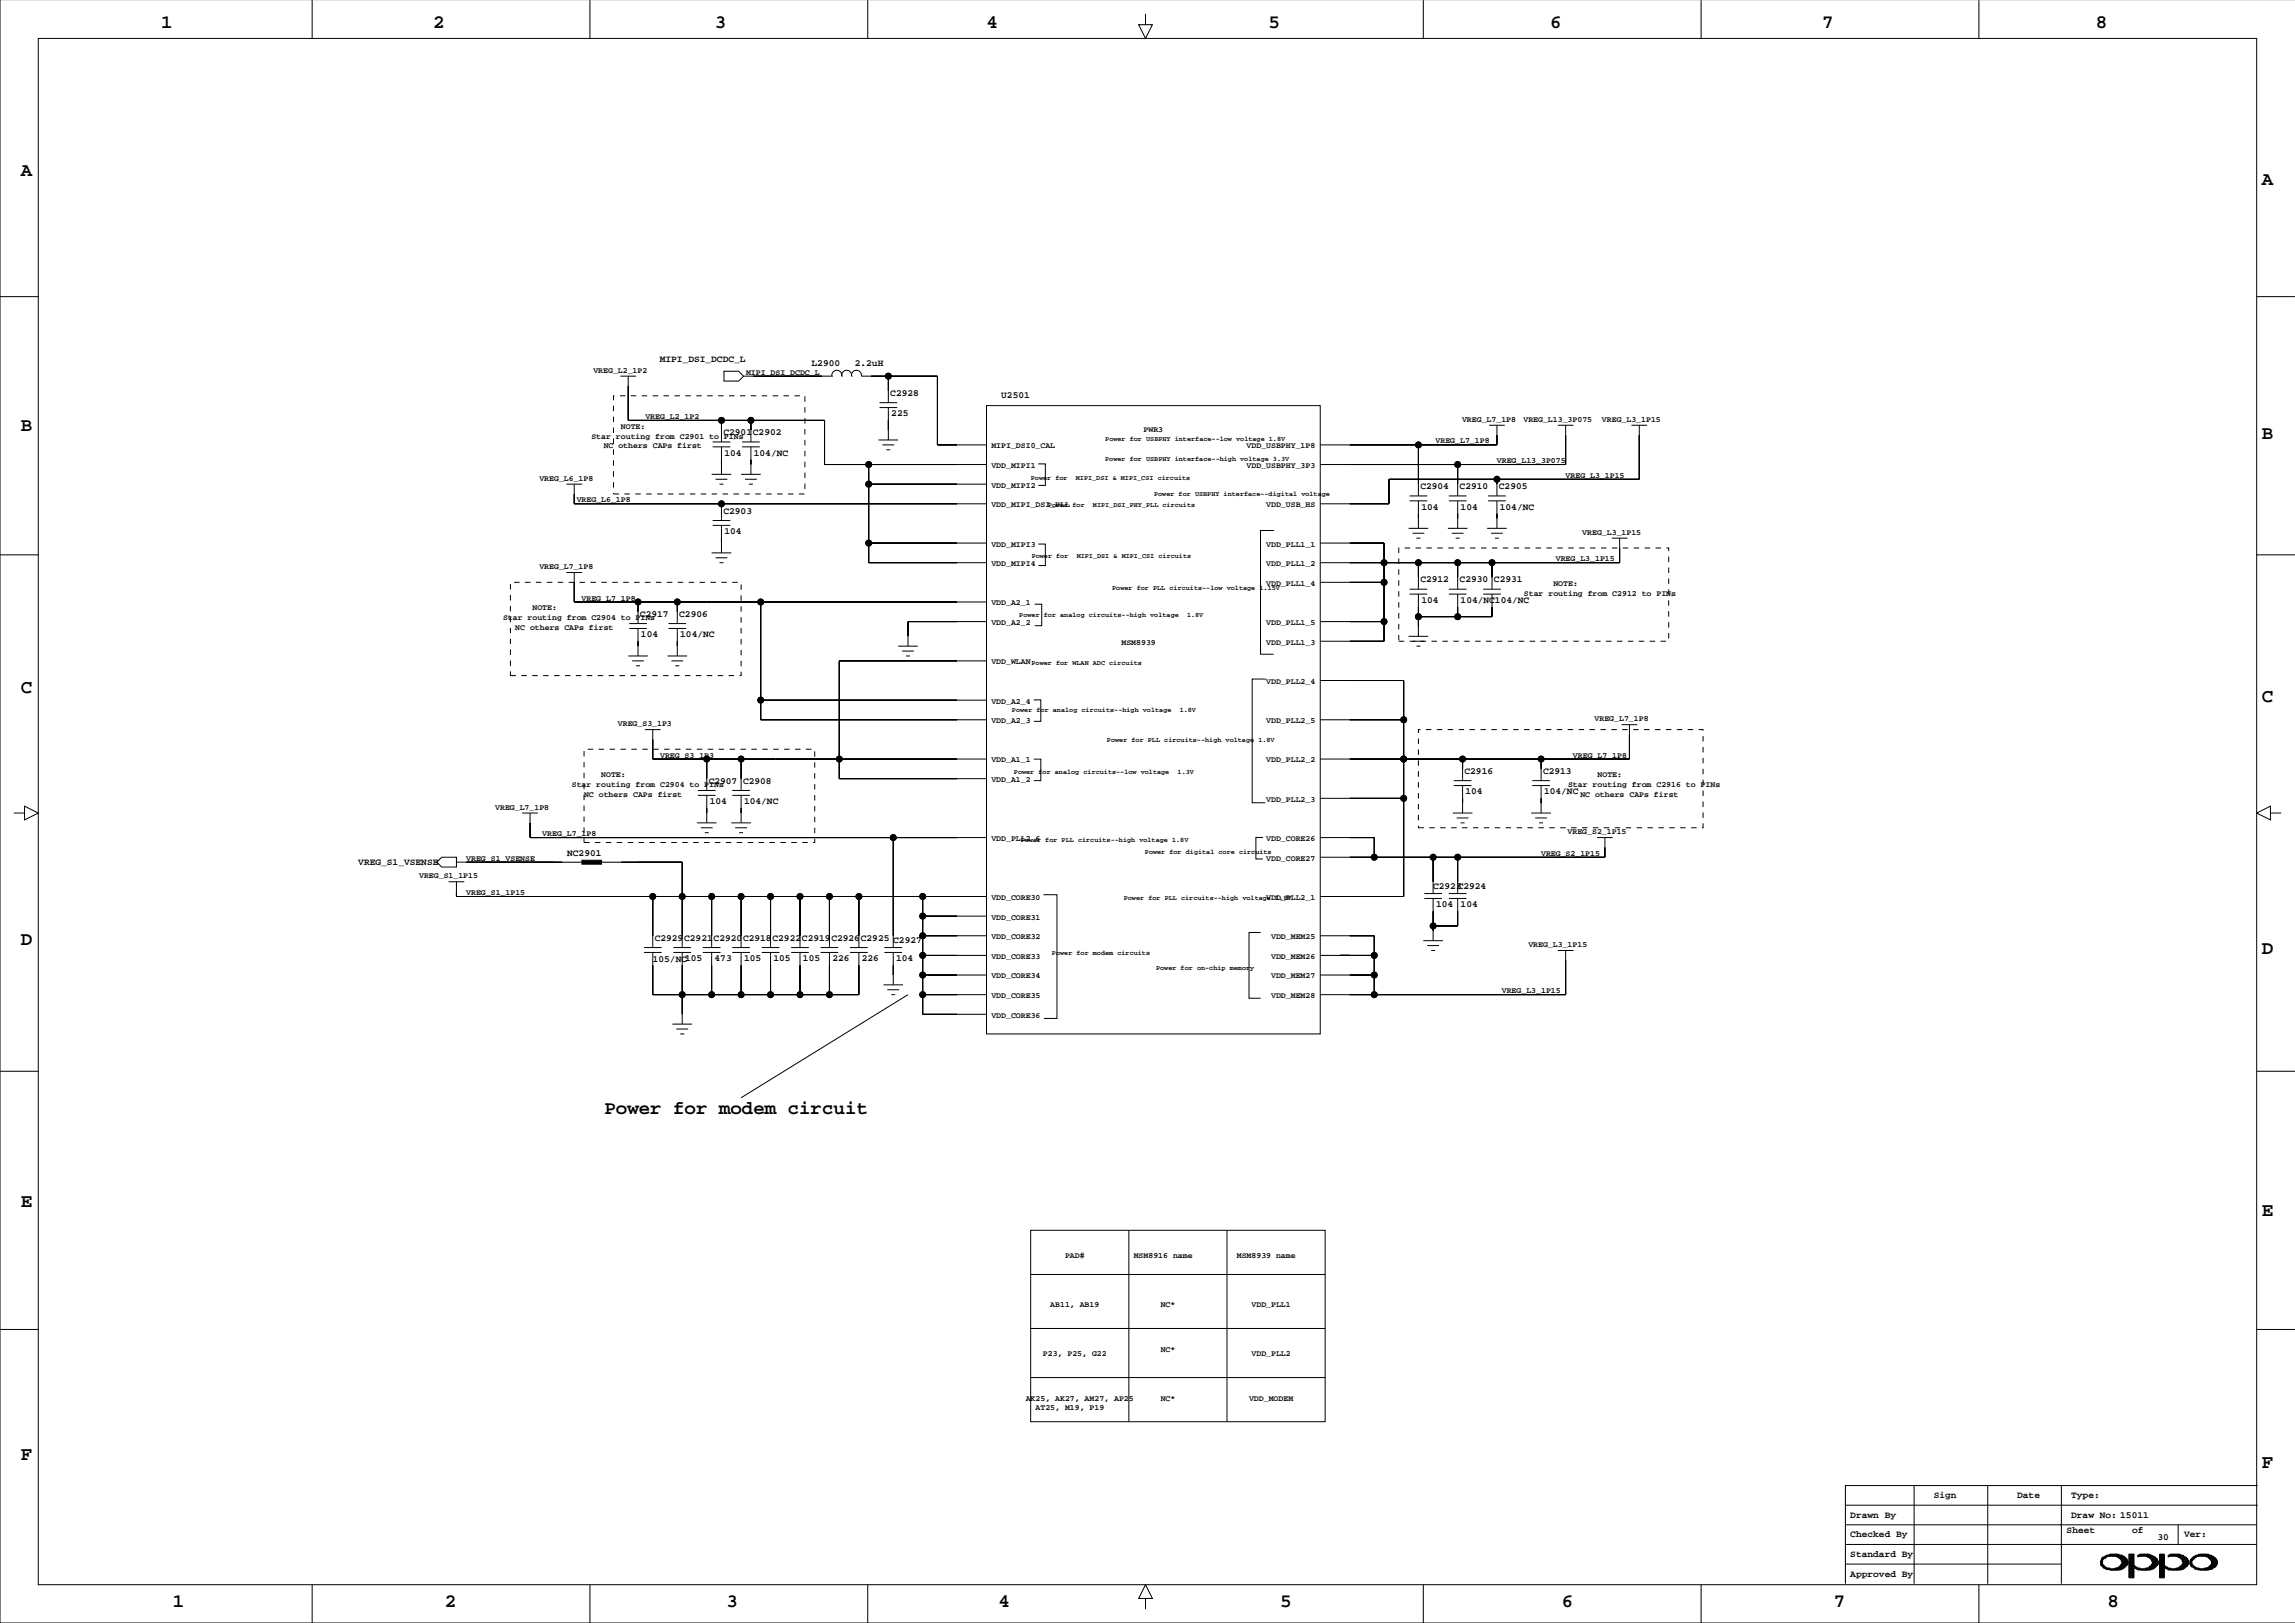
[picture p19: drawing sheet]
<svg xmlns="http://www.w3.org/2000/svg" width="594mm" height="420mm" viewBox="0 0 594 420" stroke-linecap="round" stroke-linejoin="round" font-family="sans-serif">
<defs><g id="words">
<g font-size="4.9">
<text x="41.7" y="7.3">1</text>
<text x="112" y="7.3">2</text>
<text x="184.9" y="7.3">3</text>
<text x="255.3" y="7.3">4</text>
<text x="328.1" y="7.3">5</text>
<text x="401" y="7.3">6</text>
<text x="471.4" y="7.3">7</text>
<text x="542.2" y="7.3">8</text>
<text x="5.4" y="45.6">A</text>
<text x="585.1" y="47.9">A</text>
<text x="5.4" y="111.4">B</text>
<text x="585.1" y="113.7">B</text>
<text x="5.4" y="179.2">C</text>
<text x="585.1" y="181.5">C</text>
<text x="5.4" y="244.4">D</text>
<text x="585.1" y="246.7">D</text>
<text x="156.4" y="288.1">Power for modem circuit</text>
<text x="5.4" y="312.3">E</text>
<text x="585.1" y="314.5">E</text>
<text x="5.4" y="377.5">F</text>
<text x="585.1" y="379.8">F</text>
<text x="44.7" y="415.6">1</text>
<text x="115.1" y="415.6">2</text>
<text x="188" y="415.6">3</text>
<text x="258.3" y="415.6">4</text>
<text x="331.2" y="415.6">5</text>
<text x="404.1" y="415.6">6</text>
<text x="474.4" y="415.6">7</text>
<text x="545.3" y="415.6">8</text>
</g>
<g font-size="2.5">
<text x="170.7" y="93.7">MIPI_DSI_DCDC_L</text>
<text x="210" y="94.6">L2900</text>
<text x="221.1" y="94.7">2.2uH</text>
<text x="230.3" y="102.4">C2928</text>
<text x="230.6" y="107.7">225</text>
<text x="259" y="102.9">U2501</text>
<text x="187.2" y="112.5">C2901</text>
<text x="194.8" y="112.5">C2902</text>
<text x="187.4" y="117.9">104</text>
<text x="195" y="117.9">104/NC</text>
<text x="367.5" y="126.5">C2904</text>
<text x="367.7" y="131.8">104</text>
<text x="377.6" y="126.5">C2910</text>
<text x="377.9" y="131.8">104</text>
<text x="387.8" y="126.5">C2905</text>
<text x="388" y="131.8">104/NC</text>
<text x="187.2" y="132.9">C2903</text>
<text x="187.4" y="138.2">104</text>
<text x="367.5" y="150.6">C2912</text>
<text x="367.7" y="156">104</text>
<text x="377.6" y="150.6">C2930</text>
<text x="377.9" y="156">104/NC104/NC</text>
<text x="386.5" y="150.6">C2931</text>
<text x="165.6" y="159.5">C2917</text>
<text x="175.7" y="159.5">C2906</text>
<text x="165.8" y="164.8">104</text>
<text x="176" y="164.8">104/NC</text>
<text x="183.3" y="202.7">C2907</text>
<text x="192.2" y="202.7">C2908</text>
<text x="378.9" y="200.1">C2916</text>
<text x="399.2" y="200.1">C2913</text>
<text x="183.6" y="208">104</text>
<text x="192.5" y="208">104/NC</text>
<text x="379.1" y="205.5">104</text>
<text x="399.5" y="205.5">104/NC</text>
<text x="146.7" y="221.5">NC2901</text>
<text x="92.7" y="223.7">VREG_S1_VSENSE</text>
<text x="370.8" y="229.9">C2923</text>
<text x="377.1" y="229.9">C2924</text>
<text x="371.5" y="234.7">104</text>
<text x="377.9" y="234.7">104</text>
<text x="169.4" y="243.3">C2929</text>
<text x="177" y="243.3">C2921</text>
<text x="184.6" y="243.3">C2920</text>
<text x="192.2" y="243.3">C2918</text>
<text x="199.9" y="243.3">C2922</text>
<text x="207.5" y="243.3">C2919</text>
<text x="215.1" y="243.3">C2926</text>
<text x="222.7" y="243.3">C2925</text>
<text x="231.1" y="243.8">C2927</text>
<text x="168.9" y="248.9">105/NC105</text>
<text x="184.9" y="248.6">473</text>
<text x="192.5" y="248.6">105</text>
<text x="200.1" y="248.6">105</text>
<text x="207.7" y="248.6">105</text>
<text x="215.3" y="248.6">226</text>
<text x="223" y="248.6">226</text>
<text x="231.8" y="248.6">104</text>
<text x="500.3" y="387.5">Sign</text>
<text x="521.9" y="387.5">Date</text>
<text x="535.8" y="387.5">Type:</text>
<text x="478.7" y="392.6">Drawn By</text>
<text x="535.8" y="392.6">Draw No: 15011</text>
<text x="478.7" y="397.6">Checked By</text>
<text x="534.7" y="396.6">Sheet</text>
<text x="551.6" y="396.6">of</text>
<text x="558.2" y="398.2">30</text>
<text x="565" y="397.6">Ver:</text>
<text x="478.7" y="402.7">Standard By</text>
<text x="478.7" y="407.8">Approved By</text>
</g>
<g font-size="2.1">
<text x="153.5" y="96.4">VREG_L2_1P2</text>
<text x="193" y="96.9">MIPI_DSI_DCDC_L</text>
<text x="153" y="113.4">Star routing from C2901 to PINs</text>
<text x="160.6" y="110.9">NOTE:</text>
<text x="167" y="108.3">VREG_L2_1P2</text>
<text x="295.8" y="111.7">PWR3</text>
<text x="378.2" y="109.1">VREG_L7_1P8</text>
<text x="394.1" y="109.1">VREG_L13_3P075</text>
<text x="414.4" y="109.1">VREG_L3_1P15</text>
<text x="156.2" y="116">NC others CAPs first</text>
<text x="256.5" y="116">MIPI_DSI0_CAL</text>
<text x="322.5" y="116">VDD_USBPHY_1P8</text>
<text x="371.4" y="114.7">VREG_L7_1P8</text>
<text x="387.3" y="119.8">VREG_L13_3P075</text>
<text x="139.5" y="124.3">VREG_L6_1P8</text>
<text x="256.5" y="121">VDD_MIPI1</text>
<text x="322.5" y="121">VDD_USBPHY_3P3</text>
<text x="405" y="123.6">VREG_L3_1P15</text>
<text x="149.2" y="129.9">VREG_L6_1P8</text>
<text x="256.5" y="126.1">VDD_MIPI2</text>
<text x="256.5" y="131.2">VDD_MIPI_DSI_PLL</text>
<text x="327.6" y="131.2">VDD_USB_HS</text>
<text x="256.5" y="141.4">VDD_MIPI3</text>
<text x="327.6" y="141.4">VDD_PLL1_1</text>
<text x="409.4" y="138.3">VREG_L3_1P15</text>
<text x="139.5" y="147.2">VREG_L7_1P8</text>
<text x="256.5" y="146.4">VDD_MIPI4</text>
<text x="327.6" y="146.4">VDD_PLL1_2</text>
<text x="402.5" y="145.2">VREG_L3_1P15</text>
<text x="150.5" y="155.3">VREG_L7_1P8</text>
<text x="327.6" y="151.5">VDD_PLL1_4</text>
<text x="394.2" y="154.1">Star routing from C2912 to PINs</text>
<text x="401.9" y="151.5">NOTE:</text>
<text x="130.1" y="160.4">Star routing from C2904 to PINs</text>
<text x="137.8" y="157.9">NOTE:</text>
<text x="256.5" y="156.6">VDD_A2_1</text>
<text x="256.5" y="161.7">VDD_A2_2</text>
<text x="327.6" y="161.7">VDD_PLL1_5</text>
<text x="133.3" y="162.9">NC others CAPs first</text>
<text x="290.1" y="166.8">MSM8939</text>
<text x="327.6" y="166.8">VDD_PLL1_3</text>
<text x="256.5" y="171.8">VDD_WLAN</text>
<text x="327.6" y="176.9">VDD_PLL2_4</text>
<text x="256.5" y="182">VDD_A2_4</text>
<text x="159.9" y="187.8">VREG_S3_1P3</text>
<text x="256.5" y="187.1">VDD_A2_3</text>
<text x="327.6" y="187.1">VDD_PLL2_5</text>
<text x="412.5" y="186.6">VREG_L7_1P8</text>
<text x="170.8" y="196">VREG_S3_1P3</text>
<text x="256.5" y="197.2">VDD_A1_1</text>
<text x="327.6" y="197.2">VDD_PLL2_2</text>
<text x="406.9" y="196">VREG_L7_1P8</text>
<text x="147.9" y="203.6">Star routing from C2904 to PINs</text>
<text x="155.5" y="201">NOTE:</text>
<text x="256.5" y="202.3">VDD_A1_2</text>
<text x="405.7" y="203.6">Star routing from C2916 to PINs</text>
<text x="413.3" y="201">NOTE:</text>
<text x="128.1" y="209.4">VREG_L7_1P8</text>
<text x="151.1" y="206.1">NC others CAPs first</text>
<text x="327.6" y="207.4">VDD_PLL2_3</text>
<text x="408.8" y="206.1">NC others CAPs first</text>
<text x="405.5" y="215.8">VREG_S2_1P15</text>
<text x="140.3" y="216.3">VREG_L7_1P8</text>
<text x="256.5" y="217.5">VDD_PLL2_6</text>
<text x="327.6" y="217.5">VDD_CORE26</text>
<text x="398.7" y="221.4">VREG_S2_1P15</text>
<text x="108.4" y="227.2">VREG_S1_1P15</text>
<text x="120.6" y="222.6">VREG_S1_VSENSE</text>
<text x="327.6" y="222.6">VDD_CORE27</text>
<text x="120.6" y="231.5">VREG_S1_1P15</text>
<text x="256.5" y="232.8">VDD_CORE30</text>
<text x="327.6" y="232.8">VDD_PLL2_1</text>
<text x="256.5" y="237.9">VDD_CORE31</text>
<text x="256.5" y="242.9">VDD_CORE32</text>
<text x="328.9" y="242.9">VDD_MEM25</text>
<text x="395.4" y="245">VREG_L3_1P15</text>
<text x="256.5" y="248">VDD_CORE33</text>
<text x="328.9" y="248">VDD_MEM26</text>
<text x="256.5" y="253.1">VDD_CORE34</text>
<text x="328.9" y="253.1">VDD_MEM27</text>
<text x="388.5" y="256.9">VREG_L3_1P15</text>
<text x="256.5" y="258.2">VDD_CORE35</text>
<text x="256.5" y="263.3">VDD_CORE36</text>
<text x="328.9" y="258.2">VDD_MEM28</text>
<text x="275.5" y="325.5">PAD#</text>
<text x="293.3" y="325.5">MSM8916 name</text>
<text x="320" y="325.5">MSM8939 name</text>
<text x="271.7" y="338.2">AB11, AB19</text>
<text x="300.3" y="338.2">NC*</text>
<text x="323.8" y="338.2">VDD_PLL1</text>
<text x="269.8" y="350.9">P23, P25, G22</text>
<text x="300.3" y="349.6">NC*</text>
<text x="323.8" y="350.9">VDD_PLL2</text>
<text x="265.4" y="362.3">AK25, AK27, AM27, AP25</text>
<text x="267.9" y="364.8">AT25, M19, P19</text>
<text x="300.3" y="362.3">NC*</text>
<text x="323.1" y="362.3">VDD_MODEM</text>
</g>
<g font-size="1.8">
<text x="285.9" y="114">Power for USBPHY interface--low voltage 1.8V</text>
<text x="285.9" y="119.2">Power for USBPHY interface--high voltage 3.3V</text>
<text x="266.7" y="124.1">Power for</text>
<text x="278.3" y="124.1">MIPI_DSI &amp; MIPI_CSI circuits</text>
<text x="271.1" y="131.1">Power for</text>
<text x="282.8" y="131.1">MIPI_DSI_PHY_PLL circuits</text>
<text x="298.6" y="128.3">Power for USBPHY interface--digital voltage</text>
<text x="266.9" y="144.3">Power for</text>
<text x="278.5" y="144.3">MIPI_DSI &amp; MIPI_CSI circuits</text>
<text x="287.7" y="152.7">Power for PLL circuits--low voltage 1.15V</text>
<text x="263.7" y="159.6">Power for analog circuits--high voltage</text>
<text x="307.1" y="159.6">1.8V</text>
<text x="266.8" y="171.9">Power for WLAN ADC circuits</text>
<text x="261.8" y="184.2">Power for analog circuits--high voltage</text>
<text x="305.2" y="184.2">1.8V</text>
<text x="286.4" y="192.1">Power for PLL circuits--high voltage 1.8V</text>
<text x="262.3" y="200.2">Power for analog circuits--low voltage</text>
<text x="304.6" y="200.2">1.3V</text>
<text x="264.1" y="217.8">Power for PLL circuits--high voltage 1.8V</text>
<text x="296.2" y="220.9">Power for digital core circuits</text>
<text x="290.7" y="232.9">Power for PLL circuits--high voltage 1.8V</text>
<text x="272.2" y="246.9">Power for modem circuits</text>
<text x="299.1" y="251">Power for on-chip memory</text>
</g>
</g></defs>
<g fill="none" stroke="#000" stroke-width=".26">
<path d="M0 -.1v419.9h593.8M9.9 9.9h573.9v400h-573.9zM80.8 0v9.9M152.6 0v9.9M224.5 0v9.9M296.4 3.6v2.8h1.7l-1.7 3.5-1.8-3.5h1.8M368.2 0v9.9M440.1 0v9.9M511.9 0v9.9M0 76.7h9.9M583.8 76.7h9.9M160.5 97.3h4.1"/>
<path d="M162.5 99.8h.1M162.5 97.3v11.4h50.8v11.5h41.9M192.4 97.3l-1.3 1.3h-3.8v-2.6h3.8l1.3 1.3h22.8M215.2 97.3a1.29 1.29 0 0 1 1.3-1.5 1.29 1.29 0 0 1 1.3 1.5M215.2 97.3h.1M217.8 97.3a1.29 1.29 0 0 1 1.2-1.5 1.29 1.29 0 0 1 1.3 1.5M217.8 97.3h.1M220.3 97.3a1.29 1.29 0 0 1 1.3-1.5 1.29 1.29 0 0 1 1.2 1.5h19.7v17.8h12.7M220.3 97.3h.1M229.8 97.3v6.9M184.4 115.6h4.5M184.4 114.3h4.5"/>
<path d="M186.6 108.7v5.6M186.6 115.6v7.1M192 115.6h4.6M192 114.3h4.6M194.3 108.7v5.6M194.3 115.6v7.1M227.3 113.8h5.1M227.5 105.4h4.6M227.5 104.2h4.6M228.3 115.1h3M229.3 116.3h1M229.8 111.3h.1"/>
<path d="M229.8 105.4v8.4M255.2 104.9h86.4v162.5h-86.4zM268.6 120h1.8v5.6h-1.8M366.9 115.1v13.2M385.2 110h4.1M387.3 112.5h.1M387.3 110v5.1h-45.7M403 110h4.1M405 112.5h.1M405 110v10.2h-63.4M422.1 110h4M424.1 112.5h.1"/>
<path d="M424.1 110v14h-64.8v6.3h-17.7M146.5 125.2h4.1M148.6 127.8h.1M148.6 125.2v5.1h106.6M184.1 122.7h5.1M184.4 135.9h4.5M184.4 134.6h4.5M185.1 124h3.1M186.1 125.2h1.1M186.6 120.2h.1M186.6 130.3v4.3M186.6 135.9v7.1"/>
<path d="M191.7 122.7h5.1M192.7 124h3.1M193.8 125.2h1M194.3 120.2h.1M224.7 120.2v25.3h30.5M224.7 125.2h30.5M329.6 137.2h-3.5v32h3.4M364.4 136.7h5.1M364.7 129.5h4.5M364.7 128.3h4.5M365.4 137.9h3.1M366.4 139.2h1.1"/>
<path d="M366.9 134.1h.1M366.9 129.5v7.2M374.6 136.7h5M374.8 129.5h4.6M374.8 128.3h4.6M375.6 137.9h3M376.6 139.2h1M377.1 134.1h.1M377.1 120.2v8.1M377.1 129.5v7.2M384.7 136.7h5.1M385 129.5h4.5"/>
<path d="M385 128.3h4.5M385.7 137.9h3.1M386.8 139.2h1M387.3 134.1h.1M387.3 124v4.3M387.3 129.5v7.2M417 139.2h4M419 139.2v6.3h-77.4M0 143.5h9.9M146.5 148.1h4.1M148.6 150.6h.1M148.6 148.1v7.6h106.6"/>
<path d="M165.1 155.7v5.6M175.2 155.7v5.6M184.1 143h5.1M185.1 144.3h3.1M186.1 145.5h1.1M186.6 140.5h.1M196.8 155.7v30.5h58.4M224.7 140.5h30.5M267.7 156.3h1.8v5.5h-1.8M268.6 140.7h1.8v5.6h-1.8M341.6 140.5h16.5v25.4h-16.5M341.6 150.6h16.5"/>
<path d="M364.7 153.7h4.5M364.7 152.4h4.5M366.9 145.5v6.9M366.9 153.7v10.9M374.8 153.7h4.6M374.8 152.4h4.6M377.1 145.5v6.9M377.1 153.7v5.8M383.7 153.7h4.6M383.7 152.4h4.6M386 145.5v6.9M386 153.7v5.8h-19.1"/>
<path d="M419 141.7h.1M583.8 143.5h9.9M162.5 169.7h5.1M162.8 162.6h4.5M162.8 161.3h4.5M163.5 170.9h3.1M164.6 172.2h1M165.1 167.1h.1M165.1 162.6v7.1M172.7 169.7h5.1M172.9 162.6h4.6M172.9 161.3h4.6"/>
<path d="M173.7 170.9h3M174.7 172.2h1M175.2 167.1h.1M175.2 162.6v7.1M232.4 167.1h5M233.4 168.4h3M234.4 169.7h1M234.9 164.6h.1M255.2 160.8h-20.3v6.3M255.2 170.9h-38.1v30.5h38.1M327.5 175.6h-3.6v32h3.4M341.6 160.8h16.5"/>
<path d="M341.6 176h21.5v55.9h-21.5M364.4 164.6h5.1M365.4 165.9h3.1M366.4 167.1h1.1M366.9 162.1h.1M166.8 188.7h4.1M168.9 191.3h.1M168.9 188.7v7.6h86.3M182.8 196.3v8.2M191.7 196.3v8.2M196.8 181.1h58.4M267.4 181h1.9v5.6h-1.8"/>
<path d="M267.4 196.4h1.9v5.5h-1.8M341.6 186.2h21.5M363.1 196.3h.1M378.4 196.3v5.6M398.7 196.3v5.6M419.5 187.4h4.1M421.5 190h.1M421.5 187.4v8.9h-79.9M3.6 210.3h2.7v-1.8l3.6 1.8-3.6 1.8v-1.8M135.1 210.3h4.1M137.1 212.8h.1M137.1 210.3v6.4h118.1"/>
<path d="M180.3 212.8h5.1M180.6 205.7h4.5M180.6 204.5h4.5M181.3 214.1h3.1M182.3 215.4h1M182.8 210.3h.1M182.8 205.7v7.1M189.2 212.8h5.1M189.4 205.7h4.6M189.4 204.5h4.6M190.2 214.1h3M191.2 215.4h1"/>
<path d="M191.7 210.3h.1M191.7 205.7v7.1M231.1 216.7v28.4M326.7 216.6h-1.8v5.6h1.8M341.6 206.5h21.5M341.6 216.7h13.9v5M375.8 210.3h5.1M376.1 203.2h4.6M376.1 201.9h4.6M376.9 211.6h3M377.9 212.8h1M378.4 207.8h.1"/>
<path d="M378.4 203.2v7.1M396.1 210.3h5.1M396.4 203.2h4.6M396.4 201.9h4.6M397.2 211.6h3M398.2 212.8h1M398.7 207.8h.1M398.7 203.2v7.1M413.2 216.7h4M415.2 219.2h.1M415.2 216.7v5h-73.6M587.4 210.3v-1.8l-3.6 1.8 3.6 1.8v-1.8h2.8"/>
<path d="M116.1 228.1h4M118.1 223v-1.3h-3.8l-1.3 1.3 1.3 1.3h3.8v-1.3h32.4M118.1 230.6h.1M118.1 228.1v3.8h137.1M143.5 223h.1M155.6 223h20.9v22.1M165 223h.1M168.9 231.9v13.2M184.1 231.9v13.2M191.7 231.9v13.2M199.3 231.9v13.2M207 231.9v13.2"/>
<path d="M214.6 231.9v13.2M222.2 231.9v13.2M238.7 231.9v30.5h16.5M238.7 237h16.5M269.9 231.4h3.5v32h-3.4M368.5 232.4h4.5M368.5 231.1h4.5M370.8 221.7v9.4M370.8 232.4v10.9M374.8 232.4h4.6M374.8 231.1h4.6M377.1 221.7v9.4"/>
<path d="M377.1 232.4v7.1h-6.3M166.6 246.4h4.6M166.6 245.1h4.6M168.9 246.4v10.9h53.3v-10.9M174.2 246.4h4.6M174.2 245.1h4.6M176.5 246.4v18.5M181.8 246.4h4.6M181.8 245.1h4.6M184.1 246.4v10.9M189.4 246.4h4.6M189.4 245.1h4.6"/>
<path d="M191.7 246.4v10.9M197.1 246.4h4.5M197.1 245.1h4.5M199.3 246.4v10.9M204.7 246.4h4.5M204.7 245.1h4.5M207 246.4v10.9M212.3 246.4h4.6M212.3 245.1h4.6M214.6 246.4v10.9M219.9 246.4h4.6M219.9 245.1h4.6"/>
<path d="M228.5 254.7h5.1M228.8 246.4h4.6M228.8 245.1h4.6M229.6 256h3M230.6 257.3h1M231.1 252.2h.1M231.1 246.4v8.3M234.9 257.3l-43.2 26.6M238.7 242h16.5M238.7 247.1h16.5M238.7 252.2h16.5M238.7 257.3h16.5"/>
<path d="M326.1 241.2h-3v17h3M341.6 242h13.9v15.3M341.6 247.1h13.9M341.6 252.2h13.9M368.2 243.3h5.1M369.2 244.6h3.1M370.2 245.9h1.1M370.8 240.8h.1M403 245.9h4.1M405 248.4h.1M405 245.9v11.4h-63.4M0 277.1h9.9"/>
<path d="M174 264.9h5M175 266.2h3M176 267.4h1M176.5 262.4h.1M583.8 277.1h9.9M266.6 318.2h76.2v49.5h-76.2zM292 318.2v49.5M317.4 318.2v49.5M266.6 329.7h76.2M0 343.9h9.9M266.6 343.6h76.2M266.6 356.3h76.2"/>
<path d="M583.8 343.9h9.9M477.4 399.5h106.4M477.4 394.4h106.4M477.4 389.3h106.7M495.2 384.3v25.3M514.2 384.3v25.3M533.3 384.3v25.3M563.5 394.4v5.1M584.1 384.3h-106.7v25.3M80.8 409.9v9.9M152.6 409.9v9.9M224.5 409.9v9.9"/>
<path d="M296.4 413.5h1.7l-1.7-3.6-1.8 3.6h1.8v2.8M368.2 409.9v9.9M440.1 409.9v9.9M477.4 404.6h55.9M511.9 409.9v9.9M543.4 403.8h.5M543.4 404.1h.5M543.4 404.3h.5M543.4 404.6h.5v.7h.8v.5h4.6M543.4 404.8h.8v.5M543.7 403.3h.5v-.5h.8v-.5h3.8v1.3h1.5M543.7 403l.5-.2a5 5 0 0 1 4.3-.5l1 .2v.3l.5 .2v.3h.3v.5h.2v.3a1.74 1.74 0 0 1-1.2 1.5 2.07 2.07 0 0 1-1.8 .5 6.1 6.1 0 0 1-3.3-.5v-.3h-.3l-.2-.5h-.3v-1z"/>
<path d="M543.9 403.6l.6-.6h.2a1.45 1.45 0 0 1 1.5-.5h1.3l1 .8h.3v.5h.2v.8h-.2v.2l-.5 .3v.2l-1.1 .3-.2 .2h-1.3v-.2a1.23 1.23 0 0 1-1.2-.5l-.6-.3zM543.9 403v.6h-.5M544.2 405.6h.8v.2M544.5 402.5v.5M545.2 402.3v.2M545.2 405.6v.2M545.5 402.3v.2M545.5 405.6v.5M545.7 405.6v.5M546 402v.5M546.2 402v.5M546.2 405.8v.3"/>
<path d="M546.5 402v.5M546.5 405.8v.3M546.7 402v.5M546.7 405.8v.3M547 402v.5M547 405.8v.3M547.2 402v.5h2.1v3.1M547.2 405.6v.5M547.5 402v.5M547.5 405.6v.5M547.8 402v.8h1.7M548 402.8v-.8h-2.3v.5h-1v.5h-1v2.1h.8v.5"/>
<path d="M548 405.3v.8h-2v-.3M548.3 402v1h1.7v2.1h-1.5v1M548.5 402.3v.7M548.8 403.3h1.5v1.5h-1.8M548.8 403.8h1.5M549 404.1h1.5M549 402.5v3.3M549.5 402.5v3.1h-1.7v.5M549.8 402.8v2.5h-1.5v.8M550.3 404.6h-1.5v1.2M550.5 404.1v.2h-1.5M550.8 402.3h1.3"/>
<path d="M550.8 402.5h1.3M550.8 402.8h1.3M550.8 403h1.3M550.8 403.3h1.3M550.8 403.6h1.3M550.8 403.8h1.3M550.8 404.1h1.3M550.8 404.3h1.3M550.8 404.6h1.3M550.8 404.8h1.3M550.8 405.1h1.5v.5M550.8 405.3h1.8v.5h4.5"/>
<path d="M550.8 405.6h2v.2M550.8 405.8h1.3M550.8 406.1h1.3M550.8 406.3h1.3M550.8 406.6h1.3M550.8 406.9h1.3M550.8 407.1h1.3M550.8 407.4h1.3M550.8 407.6h1.3M550.8 407.9h1.3M551.1 402v6.1M551.3 402v6.1"/>
<path d="M551.6 402v6.1M551.8 402v6.1M552.1 404.8v-2.8h-1.3v6.1M552.1 404.8v3.3h-1.3M552.1 402h-1.3v6.1M553.1 402.3l.5-.3h2.5v.3h.5l1.1 .5v.2l.5 .3v.5h.2v.3a2.05 2.05 0 0 1-1.8 1.7l-.2 .3h-3.3l-1-.8M553.1 402.3v.5v-.3h2.3l.2 .3h.5l.5 1h.3v.8h-.3l-.2 .5h-.3v.2l-1 .3-.2 .2h-1.3v-.2h-.8v-.3h-.2l-.5-.5M553.1 402.5h.5v-.5h2.3v.8M553.1 402.3h3.5v1.3h1.6M553.1 405.6v.2M553.3 402.3v.2M553.3 405.6v.5"/>
<path d="M553.6 405.6v.5M553.8 402v.5M554.1 402v.5M554.1 405.8v.3M554.4 402v.5M554.4 405.8v.3M554.6 402v.5M554.6 405.8v.3M554.9 402v.5M554.9 405.8v.3M555.1 402v.5h2v3.1M555.1 405.6v.5"/>
<path d="M555.4 402v.5M555.4 405.6v.5M555.6 402v.8h1.8M555.9 405.3v.8h-2.1v-.3M556.1 402v1h1.8v2.1h-1.5v1M556.4 402.3v.7M556.6 403.3h1.6v1.5h-1.8M556.6 403.8h1.6M556.9 404.1h1.5v.2h-1.5M556.9 402.5v3.3M557.4 402.5v3.1h-1.8v.5M557.7 402.8v2.5h-1.6v.8"/>
<path d="M558.2 404.6h-1.6v1.2M558.7 402h1.2v6.1h-1.2zM558.7 402.3h1.2M558.7 402.5h1.2M558.7 402.8h1.2M558.7 403h1.2M558.7 403.3h1.2M558.7 403.6h1.2M558.7 403.8h1.2M558.7 404.1h1.2M558.7 404.3h1.2M558.7 404.6h1.2"/>
<path d="M558.7 405.1h1.5v.5M558.7 405.3h1.8v.3M558.7 405.6h2M558.7 405.8h1.2M558.7 406.1h1.2M558.7 406.3h1.2M558.7 406.6h1.2M558.7 406.9h1.2M558.7 407.1h1.2M558.7 407.4h1.2M558.7 407.6h1.2M558.7 407.9h1.2"/>
<path d="M558.9 402v6.1M559.2 402v6.1M559.4 402v6.1M559.7 402v6.1M560.5 405.8h4.5M560.7 405.3v.5M561 402.3v.5v-.3h.7a2.68 2.68 0 0 1 2.8 1.1v.2h.3v.8h-.3v.2l-.5 .3v.2l-.8 .3a2.16 2.16 0 0 1-2 0h-.5v-.3l-.8-.2v-.3h-1.2M561 402.3l.5-.3h2.5v.3h.3a.8 .8 0 0 1 1 .5h.2l.5 .5 .3 .5a2.09 2.09 0 0 1-1.5 2l-.5 .3h-3.3v-.3l-1.1-.2v-.3M561 402.5h.5v-.5h2.3v.8M561 402.3h3.5v1h1.5M561 405.6v.2M561.2 402.3v.2"/>
<path d="M561.2 405.6v.5M561.5 405.6v.5M561.7 402v.5M562 402v.5M562 405.8v.3M562.2 402v.5M562.2 405.8v.3M562.5 402v.5M562.5 405.8v.3M562.7 402v.5M562.7 405.8v.3M563 402v.5h2v3.1"/>
<path d="M563 405.6v.5M563.2 402v.5M563.2 405.6v.5M563.5 402.8h1.8M563.5 402v.5M563.8 405.3v.8h-2.1v-.3M564 402.3v.7h1.8v2.3M564.3 402.3v.7M564.5 403.6h1.5v1.2h-1.5v1M564.5 404.6h1.8M564.8 403.8h1.5M564.8 404.1h1.5"/>
<path d="M564.8 404.3h1.5M564.8 402.3v3.5M565.3 402.5v3.1h-1.8v.5M565.5 402.8v2.5h-1.5v.8M565.8 405.1h-1.5v1M566.5 404.1h.6M566.5 404.3h.6v1M566.5 404.6h.6M566.8 404.8h.5v.5h.5M566.8 403.3l.5-.5h.3v-.3h.5v-.2h.7v-.3h2.6v.3h.7v.2a1.7 1.7 0 0 1 1.6 2.1l-.3 .5-1 .5v.2l-1 .3h-2.6l-1-.3v-.2l-.7-.3-.3-.5a1.17 1.17 0 0 1 0-1.5zM567.1 403.6l.5-.3a1.37 1.37 0 0 1 1.7-.8h.5a1.37 1.37 0 0 1 1.8 .8 .97 .97 0 0 1 .6 .9 .97 .97 0 0 1-.6 .9 1.23 1.23 0 0 1-1.2 .5l-.3 .2h-1l-.3-.2a1.73 1.73 0 0 1-1.7-1.3zM567.1 405.1h.5v.5h.7v.2"/>
<path d="M567.3 403.3h-.5v1.8M567.3 402.8v.8h-.5M567.6 403.3v-.5h.7v-.5h3.6v1.3h1.5M568.1 402.3v.5M568.1 405.3v.5M568.6 402.3v.2M568.6 405.6v.5M568.8 402v.5h-1v.5h-.7v.8h-.6M568.8 405.6v.5M569.1 402.5v-.5h2v.8M569.3 402v.5M569.3 405.8v.3"/>
<path d="M569.6 402v.5M569.6 405.8v.3M569.8 402v.5M569.8 405.8v.3M570.1 402v.5M570.1 405.8v.3M570.4 402v.5h2v3.3h-4.6v-.7M570.4 405.6v.5M570.6 402v.5M570.6 405.6v.5M570.9 402v.8h1.7M571.1 405.3v.8h-2v-.3"/>
<path d="M571.4 403h1.7v2.1h-1.5v1M571.4 402v.8M571.6 402.3v.7M571.9 403.3h1.5v1.5h-1.5v1.3M572.1 403.8h1.6v.8h-1.6M572.1 404.1h1.6M572.1 404.3h1.6M572.1 402.3v3.5M572.6 402.5v3.1h-1.7v.5M572.9 402.8v2.8M572.9 405.3h-1.5v.8"/>
<circle cx="229.8" cy="97.3" r=".76"/>
<circle cx="186.6" cy="108.7" r=".76"/>
<circle cx="194.3" cy="108.7" r=".76"/>
<circle cx="366.9" cy="115.1" r=".76"/>
<circle cx="186.6" cy="130.3" r=".76"/>
<circle cx="224.7" cy="120.2" r=".76"/>
<circle cx="224.7" cy="125.2" r=".76"/>
<circle cx="377.1" cy="120.2" r=".76"/>
<circle cx="387.3" cy="124" r=".76"/>
<circle cx="165.1" cy="155.7" r=".76"/>
<circle cx="175.2" cy="155.7" r=".76"/>
<circle cx="196.8" cy="155.7" r=".76"/>
<circle cx="224.7" cy="140.5" r=".76"/>
<circle cx="358.1" cy="150.6" r=".76"/>
<circle cx="358.1" cy="145.5" r=".76"/>
<circle cx="366.9" cy="159.5" r=".76"/>
<circle cx="366.9" cy="145.5" r=".76"/>
<circle cx="377.1" cy="145.5" r=".76"/>
<circle cx="377.1" cy="159.5" r=".76"/>
<circle cx="386" cy="145.5" r=".76"/>
<circle cx="358.1" cy="160.8" r=".76"/>
<circle cx="182.8" cy="196.3" r=".76"/>
<circle cx="191.7" cy="196.3" r=".76"/>
<circle cx="196.8" cy="181.1" r=".76"/>
<circle cx="217.1" cy="196.3" r=".76"/>
<circle cx="363.1" cy="186.2" r=".76"/>
<circle cx="363.1" cy="196.3" r=".76"/>
<circle cx="378.4" cy="196.3" r=".76"/>
<circle cx="398.7" cy="196.3" r=".76"/>
<circle cx="231.1" cy="216.7" r=".76"/>
<circle cx="363.1" cy="206.5" r=".76"/>
<circle cx="168.9" cy="231.9" r=".76"/>
<circle cx="176.5" cy="231.9" r=".76"/>
<circle cx="184.1" cy="231.9" r=".76"/>
<circle cx="191.7" cy="231.9" r=".76"/>
<circle cx="199.3" cy="231.9" r=".76"/>
<circle cx="207" cy="231.9" r=".76"/>
<circle cx="214.6" cy="231.9" r=".76"/>
<circle cx="222.2" cy="231.9" r=".76"/>
<circle cx="238.7" cy="237" r=".76"/>
<circle cx="238.7" cy="231.9" r=".76"/>
<circle cx="355.5" cy="221.7" r=".76"/>
<circle cx="370.8" cy="221.7" r=".76"/>
<circle cx="370.8" cy="239.5" r=".76"/>
<circle cx="377.1" cy="221.7" r=".76"/>
<circle cx="176.5" cy="257.3" r=".76"/>
<circle cx="184.1" cy="257.3" r=".76"/>
<circle cx="191.7" cy="257.3" r=".76"/>
<circle cx="199.3" cy="257.3" r=".76"/>
<circle cx="207" cy="257.3" r=".76"/>
<circle cx="214.6" cy="257.3" r=".76"/>
<circle cx="238.7" cy="257.3" r=".76"/>
<circle cx="238.7" cy="247.1" r=".76"/>
<circle cx="238.7" cy="242" r=".76"/>
<circle cx="238.7" cy="252.2" r=".76"/>
<circle cx="355.5" cy="247.1" r=".76"/>
<circle cx="355.5" cy="257.3" r=".76"/>
<circle cx="355.5" cy="252.2" r=".76"/>
</g>
<g fill="#000" stroke="#000" stroke-width=".26">
<path d="M162.5 99.8v8.9zM194.9 97.3h17.8zM225.4 97.3h4.4zM229.8 97.3v3.8zM242.5 97.3v17.8zM229.8 97.3h12.7zM186.6 118.9v1.3zM186.6 108.7v2.6zM162.5 108.7h24.1zM194.3 118.9v1.3zM194.3 108.7v2.6zM186.6 108.7h7.7z"/>
<path d="M213.3 108.7v11.5zM194.3 108.7h19zM229.8 108.7v2.6zM242.5 115.1h5.1zM349.2 115.1h17.7zM366.9 115.1v10.1zM387.3 112.5v2.6zM366.9 115.1h20.4zM405 112.5v7.7zM424.1 112.5v11.5zM148.6 127.8v2.5zM148.6 130.3h38z"/>
<path d="M186.6 130.3v1.3zM186.6 139.2v1.3zM224.7 125.2v15.3zM224.7 120.2v5zM213.3 120.2h11.4zM186.6 130.3h61zM224.7 125.2h22.9zM224.7 120.2h22.9zM349.2 130.3h10.1zM359.3 124v6.3zM366.9 132.9v1.2zM377.1 132.9v1.2z"/>
<path d="M349.2 120.2h27.9zM377.1 120.2v5zM387.3 132.9v1.2zM387.3 124v1.2zM359.3 124h28zM377.1 120.2h27.9zM387.3 124h36.8zM148.6 150.6v5.1zM165.1 155.7v2.5zM148.6 155.7h16.5zM175.2 155.7v2.5zM165.1 155.7h10.1z"/>
<path d="M175.2 155.7h7.6zM182.8 155.7h14zM196.8 155.7v25.4zM224.7 140.5v5zM224.7 145.5h22.9zM224.7 140.5h22.9zM196.8 155.7h50.8zM349.2 140.5h8.9zM358.1 140.5v5zM349.2 145.5h8.9zM349.2 150.6h8.9zM358.1 150.6v10.2z"/>
<path d="M358.1 145.5v5.1zM366.9 159.5v2.6zM366.9 157v2.5zM366.9 145.5v3.9zM358.1 145.5h8.8zM377.1 157v2.5zM366.9 159.5h10.2zM377.1 145.5v3.9zM366.9 145.5h10.2zM377.1 159.5h8.9zM386 157v2.5zM386 145.5v3.9z"/>
<path d="M377.1 145.5h8.9zM419 141.7v3.8zM386 145.5h33zM165.1 165.9v1.2zM175.2 165.9v1.2zM217.1 170.9v25.4zM234.9 160.8v3.8zM217.1 170.9h30.5zM234.9 160.8h12.7zM349.2 160.8h8.9zM349.2 165.9h8.9zM358.1 160.8v5.1z"/>
<path d="M349.2 176h13.9zM363.1 176v10.2zM168.9 191.3v5zM182.8 196.3v5.1zM168.9 196.3h13.9zM191.7 196.3v5.1zM182.8 196.3h8.9zM196.8 181.1v5.1zM191.7 196.3h8.9zM200.6 196.3h16.5zM217.1 196.3v5.1zM217.1 196.3h30.5z"/>
<path d="M196.8 181.1h50.8zM196.8 186.2h50.8zM349.2 186.2h13.9zM349.2 196.3h13.9zM363.1 186.2v10.1zM363.1 196.3v10.2zM363.1 196.3h15.3zM378.4 196.3v2.6zM398.7 196.3v2.6zM378.4 196.3h20.3zM398.7 196.3h22.8zM421.5 190v6.3z"/>
<path d="M137.1 212.8v3.9zM182.8 209v1.3zM191.7 209v1.3zM231.1 216.7v25.3zM137.1 216.7h94zM217.1 201.4h30.5zM231.1 216.7h16.5zM349.2 216.7h6.3zM355.5 216.7v5zM349.2 206.5h13.9zM363.1 206.5v25.4zM378.4 206.5v1.3z"/>
<path d="M398.7 206.5v1.3zM415.2 219.2v2.5zM118.1 230.6v1.3zM120.6 223h22.9zM143.5 223h2zM160.7 223h4.3zM168.9 231.9v10.1zM118.1 231.9h50.8zM165 223h11.5zM176.5 223v8.9zM168.9 231.9h7.6zM176.5 231.9v10.1z"/>
<path d="M184.1 231.9v10.1zM176.5 231.9h7.6zM191.7 231.9v10.1zM184.1 231.9h7.6zM199.3 231.9v10.1zM191.7 231.9h7.6zM207 231.9v10.1zM199.3 231.9h7.7zM214.6 231.9v10.1zM207 231.9h7.6zM222.2 231.9v10.1zM214.6 231.9h7.6z"/>
<path d="M222.2 231.9h16.5zM238.7 231.9v5.1zM238.7 237v5zM238.7 237h8.9zM238.7 231.9h8.9zM349.2 221.7h6.3zM349.2 231.9h13.9zM370.8 239.5v1.3zM370.8 235.7v3.8zM370.8 221.7v6.4zM355.5 221.7h15.3zM370.8 239.5h6.3z"/>
<path d="M377.1 235.7v3.8zM377.1 221.7v6.4zM370.8 221.7h6.3zM377.1 221.7h38.1zM168.9 249.7v7.6zM176.5 257.3v5.1zM176.5 249.7v7.6zM168.9 257.3h7.6zM184.1 249.7v7.6zM176.5 257.3h7.6zM191.7 249.7v7.6zM184.1 257.3h7.6z"/>
<path d="M199.3 249.7v7.6zM191.7 257.3h7.6zM207 249.7v7.6zM199.3 257.3h7.7zM214.6 249.7v7.6zM207 257.3h7.6zM222.2 249.7v7.6zM214.6 257.3h7.6zM231.1 249.7v2.5zM238.7 242v5.1zM238.7 247.1v5.1zM238.7 252.2v5.1z"/>
<path d="M238.7 257.3v5.1zM238.7 257.3h8.9zM238.7 252.2h8.9zM238.7 247.1h8.9zM238.7 242h8.9zM346.6 247.1h2.6zM349.2 242h6.3zM355.5 242v5.1zM349.2 252.2h6.3zM349.2 257.3h6.3zM346.6 247.1h8.9zM355.5 252.2v5.1z"/>
<path d="M355.5 247.1v5.1zM405 248.4v8.9zM355.5 257.3h49.5zM238.7 262.4h8.9z"/>
<path d="M150.5 222.5h5.1v1h-5.1z" fill-rule="evenodd"/>
<circle cx="229.8" cy="97.3" r=".76"/>
<circle cx="186.6" cy="108.7" r=".76"/>
<circle cx="194.3" cy="108.7" r=".76"/>
<circle cx="366.9" cy="115.1" r=".76"/>
<circle cx="186.6" cy="130.3" r=".76"/>
<circle cx="224.7" cy="120.2" r=".76"/>
<circle cx="224.7" cy="125.2" r=".76"/>
<circle cx="377.1" cy="120.2" r=".76"/>
<circle cx="387.3" cy="124" r=".76"/>
<circle cx="165.1" cy="155.7" r=".76"/>
<circle cx="175.2" cy="155.7" r=".76"/>
<circle cx="196.8" cy="155.7" r=".76"/>
<circle cx="224.7" cy="140.5" r=".76"/>
<circle cx="358.1" cy="150.6" r=".76"/>
<circle cx="358.1" cy="145.5" r=".76"/>
<circle cx="366.9" cy="159.5" r=".76"/>
<circle cx="366.9" cy="145.5" r=".76"/>
<circle cx="377.1" cy="145.5" r=".76"/>
<circle cx="377.1" cy="159.5" r=".76"/>
<circle cx="386" cy="145.5" r=".76"/>
<circle cx="358.1" cy="160.8" r=".76"/>
<circle cx="182.8" cy="196.3" r=".76"/>
<circle cx="191.7" cy="196.3" r=".76"/>
<circle cx="196.8" cy="181.1" r=".76"/>
<circle cx="217.1" cy="196.3" r=".76"/>
<circle cx="363.1" cy="186.2" r=".76"/>
<circle cx="363.1" cy="196.3" r=".76"/>
<circle cx="378.4" cy="196.3" r=".76"/>
<circle cx="398.7" cy="196.3" r=".76"/>
<circle cx="231.1" cy="216.7" r=".76"/>
<circle cx="363.1" cy="206.5" r=".76"/>
<circle cx="168.9" cy="231.9" r=".76"/>
<circle cx="176.5" cy="231.9" r=".76"/>
<circle cx="184.1" cy="231.9" r=".76"/>
<circle cx="191.7" cy="231.9" r=".76"/>
<circle cx="199.3" cy="231.9" r=".76"/>
<circle cx="207" cy="231.9" r=".76"/>
<circle cx="214.6" cy="231.9" r=".76"/>
<circle cx="222.2" cy="231.9" r=".76"/>
<circle cx="238.7" cy="237" r=".76"/>
<circle cx="238.7" cy="231.9" r=".76"/>
<circle cx="355.5" cy="221.7" r=".76"/>
<circle cx="370.8" cy="221.7" r=".76"/>
<circle cx="370.8" cy="239.5" r=".76"/>
<circle cx="377.1" cy="221.7" r=".76"/>
<circle cx="176.5" cy="257.3" r=".76"/>
<circle cx="184.1" cy="257.3" r=".76"/>
<circle cx="191.7" cy="257.3" r=".76"/>
<circle cx="199.3" cy="257.3" r=".76"/>
<circle cx="207" cy="257.3" r=".76"/>
<circle cx="214.6" cy="257.3" r=".76"/>
<circle cx="238.7" cy="257.3" r=".76"/>
<circle cx="238.7" cy="247.1" r=".76"/>
<circle cx="238.7" cy="242" r=".76"/>
<circle cx="238.7" cy="252.2" r=".76"/>
<circle cx="355.5" cy="247.1" r=".76"/>
<circle cx="355.5" cy="257.3" r=".76"/>
<circle cx="355.5" cy="252.2" r=".76"/>
</g>
<path d="M158.7 102.4h49.5v25.4h-49.5zM132.1 150.6h59.6v24.2h-59.6zM361.9 141.7h69.8v24.2h-69.8zM151.1 193.8h59.7v24.1h-59.7zM366.9 188.7h73.7v25.4h-73.7z" fill="none" stroke="#000" stroke-width=".26" stroke-dasharray="1.4 1.4" stroke-linecap="butt"/>
<use href="#words"/>
</svg>
